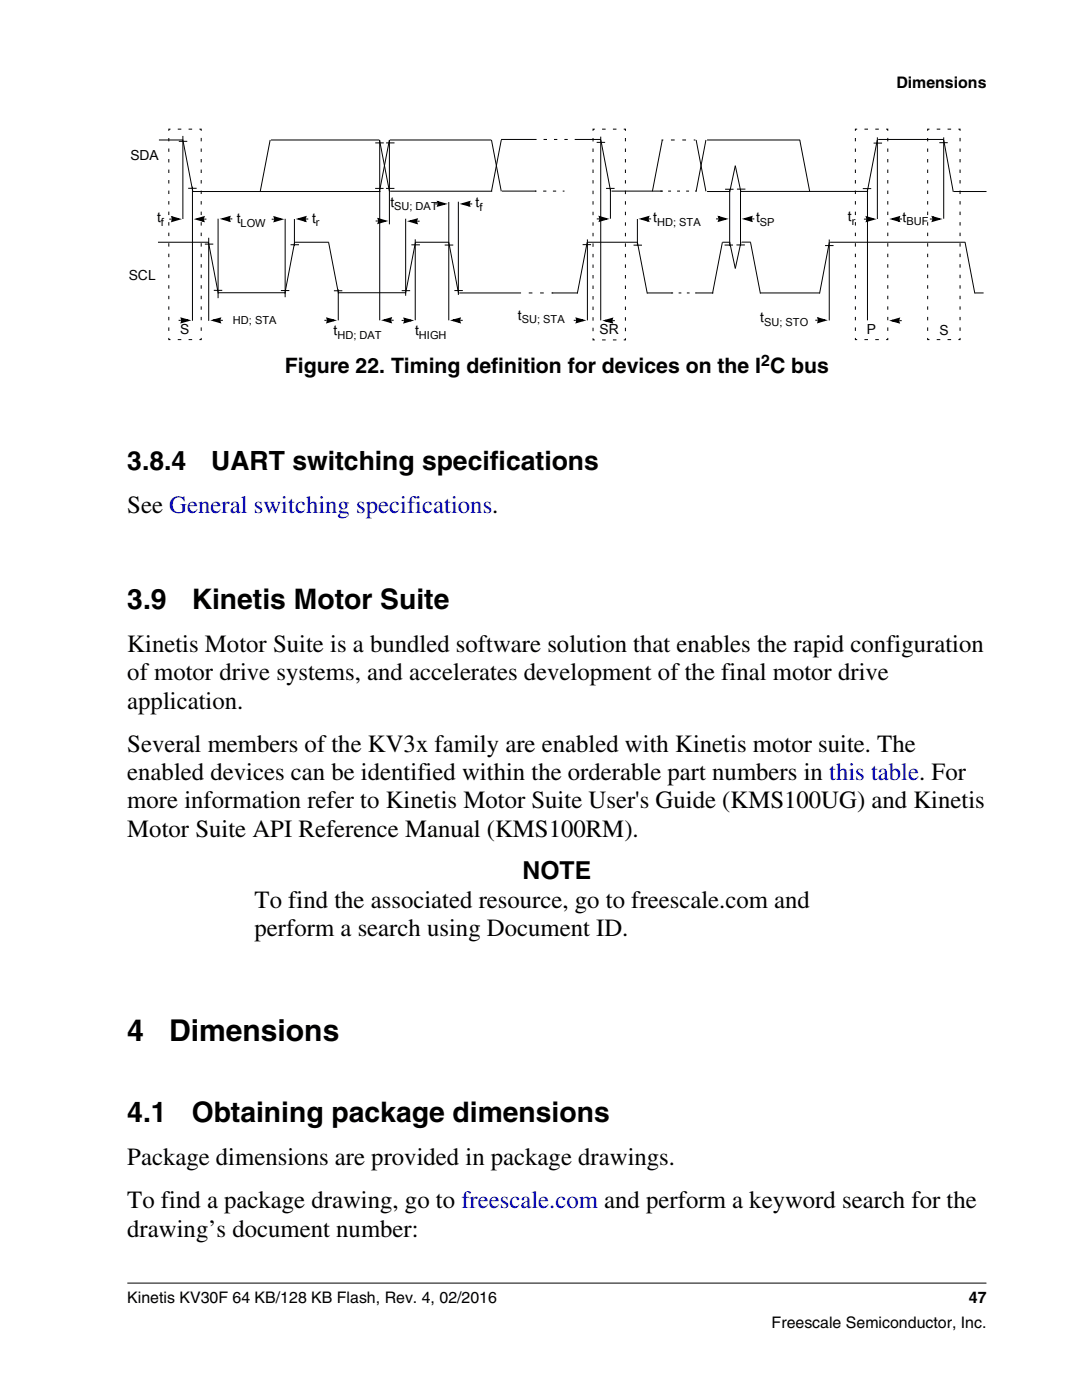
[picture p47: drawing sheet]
<svg xmlns="http://www.w3.org/2000/svg" width="216mm" height="279mm" viewBox="0 0 216 279" stroke-linecap="round" stroke-linejoin="round" font-family="sans-serif">
<defs><g id="words">
<g font-size="6">
<text x="25.4" y="207.8">4</text>
<text x="33.7" y="207.8">Dimensions</text>
</g>
<g font-size="5.6">
<text x="25.4" y="121.5">3.9</text>
<text x="38.2" y="121.5">Kinetis Motor Suite</text>
<text x="25.4" y="223.9">4.1</text>
<text x="38.2" y="223.9">Obtaining package dimensions</text>
</g>
<g font-size="5.3">
<text x="25.4" y="93.8">3.8.4</text>
<text x="42.2" y="93.8">UART switching specifications</text>
</g>
<g font-size="4.9">
<text x="25.4" y="102.3">See General switching specifications.</text>
<text x="25.4" y="130.1">Kinetis Motor Suite is a bundled software solution that enables the rapid configuration</text>
<text x="25.4" y="135.8">of motor drive systems, and accelerates development of the final motor drive</text>
<text x="25.4" y="141.4">application.</text>
<text x="25.4" y="150">Several members of the KV3x family are enabled with Kinetis motor suite. The</text>
<text x="25.4" y="155.7">enabled devices can be identified within the orderable part numbers in this table. For</text>
<text x="25.4" y="161.3">more information refer to Kinetis Motor Suite User's Guide (KMS100UG) and Kinetis</text>
<text x="25.4" y="167">Motor Suite API Reference Manual (KMS100RM).</text>
<text x="104.3" y="175.5">NOTE</text>
<text x="50.8" y="181.2">To find the associated resource, go to freescale.com and</text>
<text x="50.8" y="186.9">perform a search using Document ID.</text>
<text x="25.4" y="232.6">Package dimensions are provided in package drawings.</text>
<text x="25.4" y="241.2">To find a package drawing, go to freescale.com and perform a keyword search for the</text>
<text x="25.4" y="246.8">drawing’s document number:</text>
</g>
<text font-size="4.2" x="56.8" y="74.5">Figure 22. Timing definition for devices on the I C bus</text>
<g font-size="3.2">
<text x="178.9" y="17.5">Dimensions</text>
<text x="151.9" y="73.1">2</text>
<text x="25.4" y="260">Kinetis KV30F 64 KB/128 KB Flash, Rev. 4, 02/2016</text>
<text x="193.3" y="260">47</text>
<text x="154" y="265">Freescale Semiconductor, Inc.</text>
</g>
<g font-size="2.8">
<text x="26" y="32">SDA</text>
<text x="77.9" y="41.2">t</text>
<text x="94.9" y="41.3">t</text>
<text x="31.3" y="44.4">t</text>
<text x="47.2" y="44.6">t</text>
<text x="62.3" y="44.4">t</text>
<text x="130.4" y="44.4">t</text>
<text x="150.9" y="44.4">t</text>
<text x="169.2" y="44.1">t</text>
<text x="180.1" y="44.2">t</text>
<text x="25.7" y="56">SCL</text>
<text x="103.3" y="63.8">t</text>
<text x="151.7" y="64.3">t</text>
<text x="35.9" y="66.7">S</text>
<text x="66.6" y="66.9">t</text>
<text x="82.8" y="66.9">t</text>
<text x="119.6" y="66.7">SR</text>
<text x="172.9" y="66.7">P</text>
<text x="187.5" y="66.8">S</text>
</g>
<g font-size="2.2">
<text x="78.7" y="41.9">SU; DAT</text>
<text x="32.1" y="45.1">f</text>
<text x="48" y="45.3">LOW</text>
<text x="63" y="45.1">r</text>
<text x="95.7" y="42">f</text>
<text x="131.1" y="45.1">HD; STA</text>
<text x="151.6" y="45.1">SP</text>
<text x="170" y="44.8">r</text>
<text x="180.9" y="44.9">BUF</text>
<text x="46.5" y="64.7">HD; STA</text>
<text x="104.1" y="64.5">SU; STA</text>
<text x="152.5" y="65">SU; STO</text>
<text x="67.3" y="67.6">HD; DAT</text>
<text x="83.6" y="67.6">HIGH</text>
</g>
</g></defs>
<g fill="none" stroke="#000" stroke-width=".2">
<path d="M31.7 27.9h4.8l2 10.3M33.7 27.5v.7M33.7 29.6v.7M33.7 31.7v.7M33.7 33.8v.7M33.7 35.9v.7M33.7 38v.7M34 25.8h-.3v.3M35.5 25.8h.7M35.7 28.2h1.7M36.5 27.1v16.6M37.6 37.6h1.6"/>
<path d="M37.6 25.8h.7M38.4 37.2v26.8M38.5 38.2h37.4M39.8 25.8h.3v.3M40.1 27.5v.7M40.1 29.6v.7M40.1 31.7v.7M40.1 33.8v.7M40.1 35.9v.7M40.1 38v.7M53.9 27.9l-2 10.3M54.1 27.9h21.6"/>
<path d="M74.9 37.6h1.6M74.9 28.5h1.7M75.7 27.9l2 10.3M75.8 28v35.9M77 37.6h1.7M77 28.5h1.7M77.7 28v16.8M77.7 27.9l-2 10.3M77.8 27.9h20.2M77.8 38.2h20.4M98.1 27.9l1.9 10.3M100 27.8h7.1"/>
<path d="M100 27.9l-1.9 10.3M100.2 38.1h6.9M108.4 38.1h.6M108.5 27.8h.6M110.3 38.1h.7M110.5 27.8h.7M112.3 38.1h.3M112.6 27.8h.7M114.7 27.8h5.2M118.3 27.5v.7M118.3 29.6v.7M118.3 31.7v.7"/>
<path d="M118.3 33.8v.7M118.3 36v.6M118.3 38.1v.6M118.7 25.8h-.4v.3M119.1 28.4h1.6M119.9 27.3v36.6M119.9 27.9l1.9 10.3M120.1 25.8h.7M120.9 37.6h1.7M121.8 37.7v5.9M122 38.1h10.3M122.3 25.8h.7"/>
<path d="M124.5 25.8h.3v.3M124.8 27.5v.7M124.8 29.6v.7M124.8 31.7v.7M124.8 33.8v.7M124.8 36v.6M124.8 38.1v.6M132 27.9h.4M132.2 27.9l-2 10.3M133.3 38.1h.6M133.9 27.9h.7M135.1 38.1h.6"/>
<path d="M136.1 27.9h.8M136.9 38.1h.6M138.4 27.9h.4M138.7 38.1h.3M138.9 27.9l2 10.3M140.9 27.9l-2 10.3M141.1 27.9h18.5M141.1 38.2h4.5M144.7 37.8h1.7M145.6 37.7v11.4M145.6 38.3l1.1-5.2 1.1 5.2M147.1 37.7h1.6"/>
<path d="M147.7 38.2h25.5M147.8 37.7v11.4M159.6 27.9l2 10.3M170.7 27.5v.7M170.7 29.6v.7M170.7 31.7v.7M170.7 33.8v.7M170.7 35.9v.7M170.7 38v.7M171 25.8h-.3v.3M172.2 37.6h1.6M172.5 25.8h.7"/>
<path d="M173.1 37.7v26.2M174.3 28.6h1.7M174.7 25.8h.7M175 27.9l-1.9 10.3M175.1 27.4v16.3M175.2 27.8h13.1M176.8 25.8h.3v.3M177.1 27.5v.7M177.1 29.6v.7M177.1 31.7v.7M177.1 33.8v.7M177.1 35.9v.7"/>
<path d="M177.1 38v.7M185.1 27.5v.7M185.1 29.6v.7M185.1 31.7v.7M185.1 33.8v.7M185.1 35.9v.7M185.1 38v.7M185.5 25.8h-.4v.3M186.9 25.8h.7M187.4 28.5h1.7M188.3 27.9l1.9 10.4M188.3 27.4v16.2"/>
<path d="M189.1 25.8h.7M190.3 38.2h6.5M191.2 25.8h.4v.3M191.6 27.5v.7M191.6 29.6v.7M191.6 31.7v.7M191.6 33.8v.7M191.6 35.9v.7M191.6 38v.7M31.5 48.3h10.1M33.7 40.1v.7M33.7 42.2v.7"/>
<path d="M33.7 44.3v.7M33.7 46.4v.7M33.7 48.5v.7M33.7 50.6v.7M33.7 52.7v.7M33.7 54.8v.7M33.7 56.9v.7M33.7 59v.7M33.8 43.7h.7M40.1 40.1v.7M40.1 42.2v.7M40.1 44.3v.7"/>
<path d="M40.1 46.4v.7M40.1 48.5v.7M40.1 50.6v.7M40.1 52.7v.7M40.1 54.8v.7M40.1 56.9v.7M40.1 59v.7M40.5 43.7h.7M40.9 48.7h1.7M41.6 48.3l2 10.3M41.6 47.5v16.5M42.7 57.9h1.6"/>
<path d="M43.5 58.4h13.5M43.5 43.6v15.9M45.6 43.7h.8M54.2 43.8h.7M56 58h1.7M56.9 43.7v15.6M58 48.8h1.7M58.7 43.7v5.4M58.8 48.3l-2 10.3M58.9 48.3h6.7M60.8 43.7h.7M65.6 48.3l1.9 10.3"/>
<path d="M66.6 58h1.7M67.5 58.4h13.5M67.5 57.8v6.1M75 44.1h.7M80.2 58h1.6M80.9 43.6v15.4M82.1 48.9h1.7M82.9 48.3h6.7M82.9 47.8v16.1M82.9 48.3l-2 10.3M83 44.1h.7M86.8 40.7h.8"/>
<path d="M88.7 48.9h1.7M89.5 48.3l2 10.3M89.5 40.3v23.6M90.7 58h1.7M91.5 40.3v18.6M91.6 58.5h12.4M93.5 40.7h.7M105.5 58.5h.7M107.8 58.5h.7M110 58.5h5.3M116.3 48.8h1.6M117.2 48.3l-2 10.3"/>
<path d="M117.2 47.8v16.1M117.3 48.3h9.9l2 10.3M118.3 40.2v.6M118.3 42.3v.6M118.3 44.4v.6M118.3 46.5v.7M118.3 48.6v.7M118.3 50.7v.7M118.3 52.8v.7M118.3 54.9v.7M118.3 57v.7M118.3 59.1v.7"/>
<path d="M119.1 43.7h.7M124.8 40.2v.6M124.8 42.3v.6M124.8 44.4v.6M124.8 46.5v.7M124.8 48.6v.7M124.8 59.1v.7M124.8 50.7v.7M124.8 52.8v.7M124.8 54.9v.7M124.8 57v.7M126.4 48.9h1.7"/>
<path d="M127.2 43.7v5.4M129.1 58.5h5.2M129.2 43.7h.7M135.4 58.5h.6M137.1 58.5h.5M138.7 58.5h3.6M142.9 43.7h.7M144.6 48.9h1.7M145.6 48.3l1.1 5.3 1.1-5.3M145.7 48.3h-1.5l-2 10.3M146.9 48.9h1.7M148 48.3h1.8"/>
<path d="M149.8 48.3l1.9 10.3M149.8 43.7h.7M151.7 58.5h11.9M164.6 49h1.7M165.5 47.8v16.2M165.5 48.3l-2 10.3M165.6 48.3h27M170.7 40.1v.7M170.7 42.2v.7M170.7 44.3v.7M170.7 46.4v.7M170.7 48.5v.7"/>
<path d="M170.7 50.6v.7M170.7 52.7v.7M170.7 54.8v.7M170.7 56.9v.7M170.7 59v.7M172.4 43.7h.7M177.1 40.1v.7M177.1 42.2v.7M177.1 44.3v.7M177.1 46.4v.7M177.1 48.5v.7M177.1 50.6v.7"/>
<path d="M177.1 52.7v.7M177.1 54.8v.7M177.1 56.9v.7M177.1 59v.7M179.3 43.7h.7M185.1 40.1v.7M185.1 42.2v.7M185.1 44.3v.7M185.1 46.4v.7M185.1 48.5v.7M185.1 50.6v.7M185.1 52.7v.7"/>
<path d="M185.1 54.8v.7M185.1 56.9v.7M185.1 59v.7M185.5 43.7h.8M191.6 40.1v.7M191.6 42.2v.7M191.6 44.3v.7M191.6 46.4v.7M191.6 48.5v.7M191.6 50.6v.7M191.6 52.7v.7M191.6 54.8v.7"/>
<path d="M191.6 56.9v.7M191.6 59v.7M192.6 48.3l1.9 10.3M194.6 58.5h1.7M33.7 67.4v.4h.3M33.7 61.1v.7M33.7 63.2v.7M33.7 65.3v.7M35.5 67.8h.7M35.6 63.9h.8M37.6 67.8h.7M40.1 67.4v.4h-.3"/>
<path d="M40.1 61.1v.7M40.1 63.2v.7M40.1 65.3v.7M43.7 63.9h.8M64.7 63.9h.7M77.8 63.9h.8M80.1 64h.8M91.6 63.9h.7M114.5 63.9h.7M118.3 61.2v.7M118.3 63.3v.7M118.3 65.4v.7"/>
<path d="M118.3 67.5v.3h.4M120.1 67.8h.7M122 64h.7M122.3 67.8h.7M124.8 67.5v.3h-.3M124.8 61.2v.7M124.8 63.3v.7M124.8 65.4v.7M162.7 63.9h.7M170.7 61.1v.7M170.7 63.2v.7M170.7 65.3v.7"/>
<path d="M170.7 67.4v.4h.3M172.5 67.8h.7M174.7 67.8h.7M177.1 67.4v.4h-.3M177.1 61.1v.7M177.1 63.2v.7M177.1 65.3v.7M179.2 64h.7M185.1 67.4v.4h.4M185.1 61.1v.7M185.1 63.2v.7M185.1 65.3v.7"/>
<path d="M186.9 67.8h.7M189.1 67.8h.7M191.6 67.4v.4h-.4M191.6 61.1v.7M191.6 63.2v.7M191.6 65.3v.7M25.4 256.1h171.4"/>
</g>
<g fill="#000">
<path d="M34.3 43.7h.4l-.2 .5-.3-.1zM34.1 43.1l2.2 .6-2.2 .7 .2-.5 1.3-.3 .1 .3-1.4-.4 .1-.3 .3 .5-.4 .1zM38.7 43.7l2.2-.6-.3 .4-1.2 .4-.1-.3 1.3 .3-.1 .4-.2-.5 .3-.1 .3 .7zM40.4 43.3l.4 .1-.2 .4h-.3zM43.8 43.7l2.3-.7-.3 .5-1.3 .4-.1-.4 1.4 .4-.1 .3-.2-.4 .3-.2 .3 .7zM45.6 43.3l.3 .1-.1 .4h-.3zM54.8 43.7h.3l-.1 .5-.4-.1zM54.5 43.1l2.2 .7-2.2 .6 .3-.4 1.2-.4 .2 .3-1.4-.4 .1-.3 .2 .5-.3 .1zM59 43.7l2.2-.6-.2 .4-1.3 .4-.1-.4 1.4 .4-.1 .4-.3-.5 .4-.2 .2 .8zM60.8 43.3l.3 .1-.1 .4h-.4zM75.5 44h.4l-.2 .5-.3-.1zM75.2 43.5l2.3 .6-2.3 .6 .3-.4 1.3-.4 .1 .4-1.4-.4 .1-.3 .3 .4-.4 .2z"/>
<path d="M81.2 44.1l2.2-.6-.2 .5-1.3 .3-.1-.3 1.4 .4-.1 .3-.3-.5 .4-.1 .2 .7zM83 43.7l.3 .2-.1 .3h-.4zM87.4 40.6h.3l-.1 .5-.4-.1zM87.1 40.1l2.2 .6-2.2 .6 .3-.4 1.3-.4v.4l-1.3-.4 .1-.3 .2 .4-.3 .2zM91.7 40.7l2.2-.6-.2 .4-1.3 .4-.1-.4 1.4 .4-.1 .3-.3-.4 .4-.2 .2 .7zM93.5 40.3l.3 .1-.1 .4h-.4zM119.6 43.6h.4l-.2 .5-.3-.1zM119.4 43l2.2 .7-2.2 .6 .2-.4 1.3-.4 .1 .4-1.4-.4 .1-.4 .3 .5-.4 .2zM127.4 43.7l2.2-.7-.2 .5-1.3 .4-.1-.4 1.4 .4-.1 .3-.3-.4 .4-.2 .2 .7zM129.2 43.3l.3 .1-.1 .4h-.4zM143.4 43.6h.4l-.2 .5-.3-.1zM143.2 43l2.2 .7-2.2 .6 .2-.4 1.3-.4 .1 .4-1.4-.4 .1-.4 .3 .5-.4 .2z"/>
<path d="M148 43.7l2.2-.7-.2 .5-1.3 .4-.1-.4 1.4 .4-.1 .3-.2-.5 .3-.1 .2 .7zM149.8 43.3l.3 .1-.1 .3h-.3zM172.9 43.7h.4l-.2 .5-.3-.1zM172.7 43.1l2.2 .6-2.2 .7 .2-.5 1.3-.3 .1 .3-1.4-.4 .1-.3 .3 .5-.4 .1zM177.5 43.7l2.2-.6-.3 .4-1.3 .4-.1-.4 1.4 .4-.1 .4-.2-.5 .3-.2 .3 .8zM179.2 43.3l.4 .1-.2 .4h-.3zM186.1 43.6h.3l-.1 .5-.3-.1zM185.8 43.1l2.3 .6-2.3 .7 .3-.5 1.3-.4 .1 .4-1.4-.4 .1-.3 .2 .4-.3 .2zM36.2 63.9h.3l-.1 .5-.3-.1zM36 63.3l2.2 .6-2.2 .7 .2-.5 1.3-.3 .1 .3-1.4-.4 .1-.3 .2 .5-.3 .1zM42 63.9l2.2-.6-.3 .4-1.3 .4v-.3l1.3 .3-.1 .4-.2-.5 .3-.1 .3 .7zM43.7 63.5l.4 .1-.2 .4h-.3z"/>
<path d="M65.3 63.9h.3l-.1 .5-.4-.1zM65 63.3l2.2 .6-2.2 .7 .3-.5 1.3-.3 .1 .3-1.4-.4 .1-.3 .2 .5-.3 .1zM76 63.9l2.3-.6-.3 .4-1.3 .4-.1-.4 1.4 .4-.1 .4-.2-.5 .3-.2 .3 .8zM77.8 63.5l.3 .1-.1 .4h-.3zM80.7 63.9h.3l-.1 .5-.4-.1zM80.4 63.3l2.2 .7-2.2 .6 .3-.4 1.3-.4 .1 .3-1.4-.3 .1-.4 .2 .5-.3 .1zM89.8 63.9l2.2-.6-.2 .4-1.3 .4-.1-.3 1.4 .3-.1 .4-.3-.5 .4-.1 .2 .7zM91.6 63.5l.3 .1-.1 .4h-.4zM115 63.9h.4l-.2 .5-.3-.1zM114.8 63.3l2.2 .6-2.2 .7 .2-.5 1.3-.3 .1 .3-1.4-.4 .1-.3 .3 .5-.4 .1zM120.2 64l2.2-.7-.2 .5-1.3 .4-.1-.4 1.4 .4-.1 .3-.3-.4 .3-.2 .3 .7zM121.9 63.6l.4 .1-.2 .4h-.3z"/>
<path d="M163.2 63.9h.4l-.1 .4-.4-.1zM163 63.3l2.2 .6-2.2 .7 .2-.5 1.3-.4 .1 .4-1.4-.4 .1-.3 .3 .5-.4 .1zM177.4 64l2.2-.7-.2 .5-1.3 .4-.1-.4 1.4 .4-.1 .3-.3-.4 .4-.2 .2 .7zM179.2 63.6l.3 .1-.1 .4h-.4z"/>
</g>
<g fill="#000">
<path d="M34.4 43.4l1.3 .3-1.3 .4 .1-.4zM39.3 43.7l1.3-.3-.1 .3 .1 .4zM44.5 43.7l1.3-.4-.2 .4 .2 .4zM54.8 43.4l1.3 .4-1.3 .3 .1-.3zM59.6 43.7l1.3-.4-.1 .4 .1 .4zM75.5 43.7l1.3 .4-1.3 .4 .2-.4zM81.9 44.1l1.2-.3-.1 .3 .1 .4zM87.4 40.3l1.3 .4-1.3 .3 .2-.3zM92.4 40.7l1.2-.4-.1 .4 .1 .3zM119.7 43.3l1.3 .4-1.3 .4 .1-.4zM128.1 43.7l1.2-.4-.1 .4 .1 .4zM143.5 43.3l1.2 .4-1.2 .4 .1-.4z"/>
<path d="M148.7 43.7l1.2-.4-.1 .4 .1 .4zM173 43.4l1.3 .3-1.3 .4 .1-.4zM178.1 43.7l1.3-.4-.1 .4 .1 .4zM186.1 43.3l1.3 .4-1.3 .4 .2-.4zM36.2 63.6l1.3 .3-1.3 .4 .2-.4zM42.6 63.9l1.3-.3-.2 .3 .2 .4zM65.3 63.6l1.3 .3-1.3 .4 .1-.4zM76.7 63.9l1.3-.4-.2 .4 .2 .4zM80.7 63.6l1.3 .4-1.3 .3 .2-.3zM90.4 63.9l1.3-.3-.1 .3 .1 .4zM115.1 63.6l1.3 .3-1.3 .4 .1-.4zM120.8 64l1.3-.4-.1 .4 .1 .3z"/>
<path d="M163.3 63.5l1.3 .4-1.3 .4 .1-.4zM178.1 64l1.2-.4-.1 .4 .1 .3z"/>
</g>
<use href="#words"/>
</svg>
